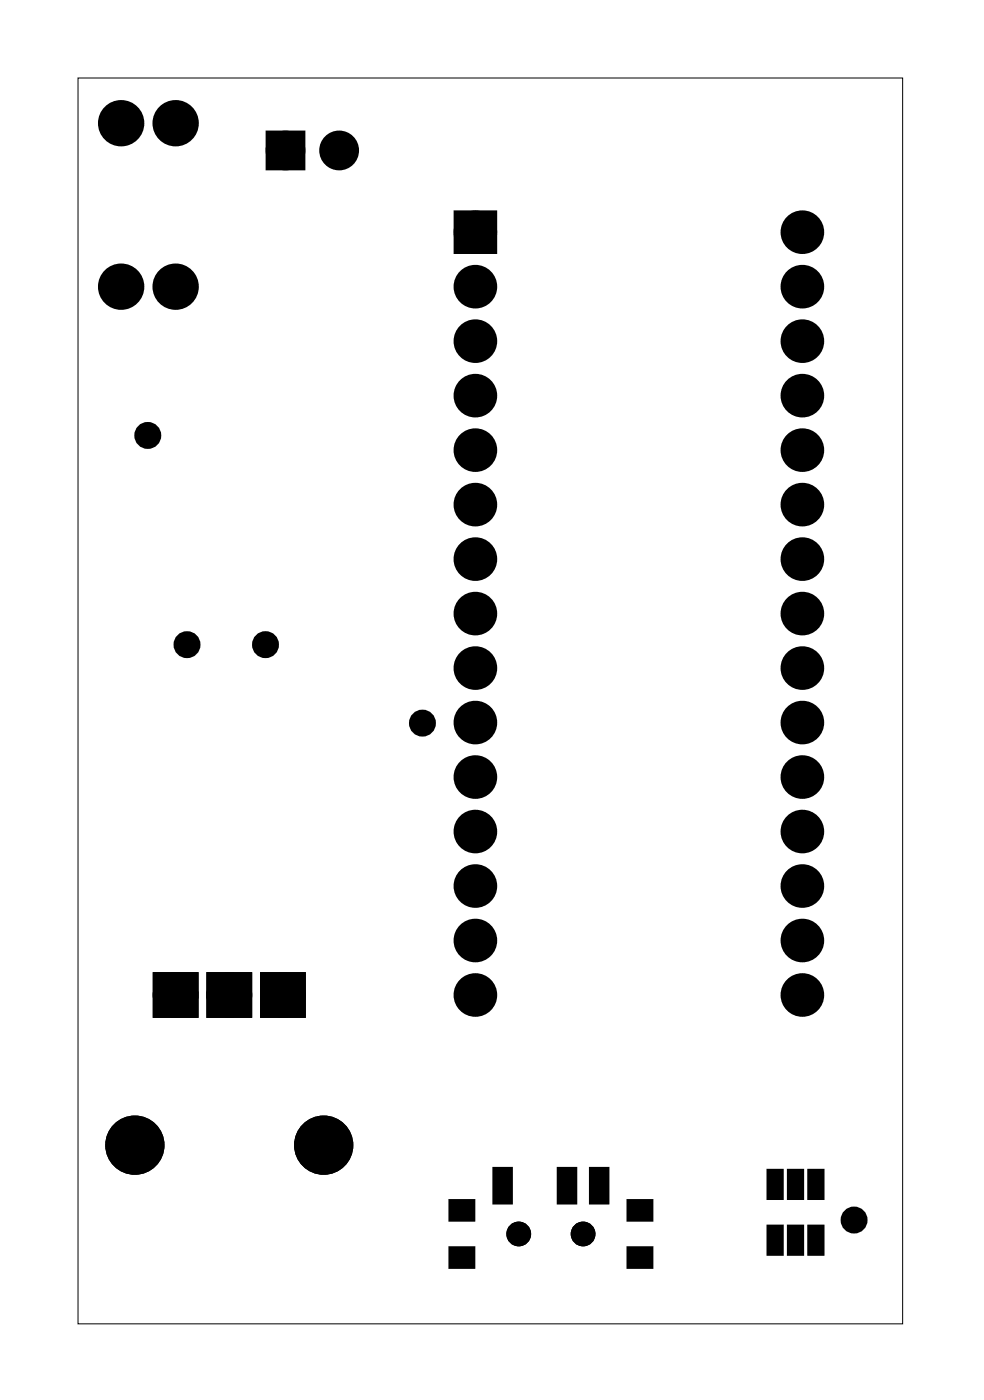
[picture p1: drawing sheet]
<svg xmlns="http://www.w3.org/2000/svg" width="46mm" height="65mm" viewBox="0 0 46 65" stroke-linecap="round" stroke-linejoin="round" font-family="sans-serif">
<path d="M3.6 3.6h38.5v58.1h-38.5z" fill="none" stroke="#000" stroke-width=".05"/>
<g fill="#000">
<circle cx="5.6" cy="5.7" r=".7"/>
<circle cx="5.6" cy="13.4" r=".7"/>
<circle cx="8.2" cy="5.7" r=".7"/>
<circle cx="8.2" cy="13.4" r=".7"/>
<circle cx="13.3" cy="7" r=".6"/>
<circle cx="15.8" cy="7" r=".6"/>
<circle cx="22.2" cy="18.4" r=".67"/>
<circle cx="22.2" cy="10.8" r=".67"/>
<circle cx="22.2" cy="15.9" r=".67"/>
<circle cx="22.2" cy="13.4" r=".67"/>
<circle cx="37.4" cy="18.4" r=".67"/>
<circle cx="37.4" cy="10.8" r=".67"/>
<circle cx="37.4" cy="15.9" r=".67"/>
<circle cx="37.4" cy="13.4" r=".67"/>
<circle cx="6.9" cy="20.3" r=".35"/>
<circle cx="8.7" cy="30.1" r=".35"/>
<circle cx="12.4" cy="30.1" r=".35"/>
<circle cx="19.7" cy="33.7" r=".35"/>
<circle cx="22.2" cy="33.7" r=".67"/>
<circle cx="22.2" cy="26.1" r=".67"/>
<circle cx="22.2" cy="38.8" r=".67"/>
<circle cx="22.2" cy="21" r=".67"/>
<circle cx="22.2" cy="28.6" r=".67"/>
<circle cx="22.2" cy="36.2" r=".67"/>
<circle cx="22.2" cy="23.5" r=".67"/>
<circle cx="22.2" cy="31.1" r=".67"/>
<circle cx="37.4" cy="33.7" r=".67"/>
<circle cx="37.4" cy="26.1" r=".67"/>
<circle cx="37.4" cy="38.8" r=".67"/>
<circle cx="37.4" cy="21" r=".67"/>
<circle cx="37.4" cy="36.2" r=".67"/>
<circle cx="37.4" cy="28.6" r=".67"/>
<circle cx="37.4" cy="23.5" r=".67"/>
<circle cx="37.4" cy="31.1" r=".67"/>
<circle cx="6.3" cy="53.4" r="1.13"/>
<circle cx="8.2" cy="46.4" r=".72"/>
<circle cx="10.7" cy="46.4" r=".72"/>
<circle cx="13.2" cy="46.4" r=".72"/>
<circle cx="15.1" cy="53.4" r="1.13"/>
<circle cx="22.2" cy="46.4" r=".67"/>
<circle cx="22.2" cy="41.3" r=".67"/>
<circle cx="22.2" cy="43.8" r=".67"/>
<circle cx="24.2" cy="57.5" r=".45"/>
<circle cx="27.2" cy="57.5" r=".45"/>
<circle cx="37.4" cy="46.4" r=".67"/>
<circle cx="37.4" cy="41.3" r=".67"/>
<circle cx="37.4" cy="43.8" r=".67"/>
<circle cx="39.8" cy="56.9" r=".35"/>
</g>
<g fill="none" stroke="#000" stroke-width=".55">
<circle cx="6.9" cy="20.3" r=".35"/>
<circle cx="8.7" cy="30.1" r=".35"/>
<circle cx="12.4" cy="30.1" r=".35"/>
<circle cx="19.7" cy="33.7" r=".35"/>
<circle cx="39.8" cy="56.9" r=".35"/>
</g>
<g fill="none" stroke="#000" stroke-width=".65" stroke-linecap="butt">
<path d="M12.7 6.4h1.2v1.2h-1.2z"/>
<circle cx="13.3" cy="7" r=".6"/>
<circle cx="15.8" cy="7" r=".6"/>
</g>
<g fill="#000">
<path d="M12.7 6.4h1.2v1.2h-1.2zM21.5 10.2h1.3v1.3h-1.3zM21 56h1v.8h-1zM21 58.2h1v.8h-1zM23.1 54.5h.7v1.5h-.7zM26.1 54.5h.7v1.5h-.7zM27.6 54.5h.7v1.5h-.7zM29.3 58.2h1v.8h-1zM29.3 56h1v.8h-1zM35.9 57.2h.5v1.2h-.5zM35.9 54.6h.5v1.2h-.5zM36.8 57.2h.6v1.2h-.6z"/>
<path d="M36.8 54.6h.6v1.2h-.6zM37.8 57.2h.5v1.2h-.5zM37.8 54.6h.5v1.2h-.5z"/>
<path d="M7.2 45.4h1.9v1.9h-1.9zM7.7 46.4a.5 .5 0 0 0 1 0 .5 .5 0 0 0-1 0z"/>
<path d="M7.2 45.4h1.9v1.9h-1.9zM7.7 46.4a.5 .5 0 0 0 1 0 .5 .5 0 0 0-1 0z"/>
<path d="M9.7 45.4h1.9v1.9h-1.9zM10.2 46.4a.5 .5 0 0 0 1 0 .5 .5 0 0 0-1 0z"/>
<path d="M9.7 45.4h1.9v1.9h-1.9zM10.2 46.4a.5 .5 0 0 0 1 0 .5 .5 0 0 0-1 0z"/>
<path d="M12.2 45.4h1.9v1.9h-1.9zM12.7 46.4a.5 .5 0 0 0 1 0 .5 .5 0 0 0-1 0z"/>
<path d="M12.2 45.4h1.9v1.9h-1.9zM12.7 46.4a.5 .5 0 0 0 1 0 .5 .5 0 0 0-1 0z"/>
</g>
<g fill="none" stroke="#000" stroke-width=".69" stroke-linecap="butt">
<path d="M21.5 10.2h1.3v1.3h-1.3z"/>
<circle cx="22.2" cy="10.8" r=".67"/>
<circle cx="22.2" cy="18.4" r=".67"/>
<circle cx="22.2" cy="13.4" r=".67"/>
<circle cx="22.2" cy="15.9" r=".67"/>
<circle cx="37.4" cy="10.8" r=".67"/>
<circle cx="37.4" cy="18.4" r=".67"/>
<circle cx="37.4" cy="15.9" r=".67"/>
<circle cx="37.4" cy="13.4" r=".67"/>
<circle cx="22.2" cy="38.8" r=".67"/>
<circle cx="22.2" cy="36.2" r=".67"/>
<circle cx="22.2" cy="33.7" r=".67"/>
<circle cx="22.2" cy="31.1" r=".67"/>
<circle cx="22.2" cy="28.6" r=".67"/>
<circle cx="22.2" cy="23.5" r=".67"/>
<circle cx="22.2" cy="21" r=".67"/>
<circle cx="22.2" cy="26.1" r=".67"/>
<circle cx="37.4" cy="33.7" r=".67"/>
<circle cx="37.4" cy="36.2" r=".67"/>
<circle cx="37.4" cy="31.1" r=".67"/>
<circle cx="37.4" cy="38.8" r=".67"/>
<circle cx="37.4" cy="28.6" r=".67"/>
<circle cx="37.4" cy="21" r=".67"/>
<circle cx="37.4" cy="26.1" r=".67"/>
<circle cx="37.4" cy="23.5" r=".67"/>
<circle cx="8.2" cy="46.4" r=".72"/>
<circle cx="10.7" cy="46.4" r=".72"/>
<circle cx="13.2" cy="46.4" r=".72"/>
<circle cx="22.2" cy="43.8" r=".67"/>
<circle cx="22.2" cy="41.3" r=".67"/>
<circle cx="22.2" cy="46.4" r=".67"/>
<circle cx="37.4" cy="46.4" r=".67"/>
<circle cx="37.4" cy="41.3" r=".67"/>
<circle cx="37.4" cy="43.8" r=".67"/>
</g>
<g fill="none" stroke="#000" stroke-width=".25">
<path d="M7.2 45.4h1.9v1.9h-1.9zM9.7 45.4h1.9v1.9h-1.9zM12.2 45.4h1.9v1.9h-1.9zM21 56h1v.8h-1zM21 58.2h1v.8h-1zM23.1 54.5h.7v1.5h-.7zM26.1 54.5h.7v1.5h-.7zM27.6 54.5h.7v1.5h-.7zM29.3 58.2h1v.8h-1zM29.3 56h1v.8h-1zM35.9 57.2h.5v1.2h-.5zM35.9 54.6h.5v1.2h-.5z"/>
<path d="M36.8 57.2h.6v1.2h-.6zM36.8 54.6h.6v1.2h-.6zM37.8 57.2h.5v1.2h-.5zM37.8 54.6h.5v1.2h-.5z"/>
<circle cx="8.2" cy="46.4" r=".5"/>
<circle cx="10.7" cy="46.4" r=".5"/>
<circle cx="13.2" cy="46.4" r=".5"/>
<circle cx="24.2" cy="57.5" r=".45"/>
<circle cx="27.2" cy="57.5" r=".45"/>
</g>
<g fill="none" stroke="#000" stroke-width=".51">
<circle cx="6.3" cy="53.4" r="1.13"/>
<circle cx="15.1" cy="53.4" r="1.13"/>
</g>
<g fill="none" stroke="#000" stroke-width=".76" stroke-linecap="butt">
<circle cx="5.6" cy="5.7" r=".7"/>
<circle cx="5.6" cy="13.4" r=".7"/>
<circle cx="8.2" cy="5.7" r=".7"/>
<circle cx="8.2" cy="13.4" r=".7"/>
</g>
</svg>
